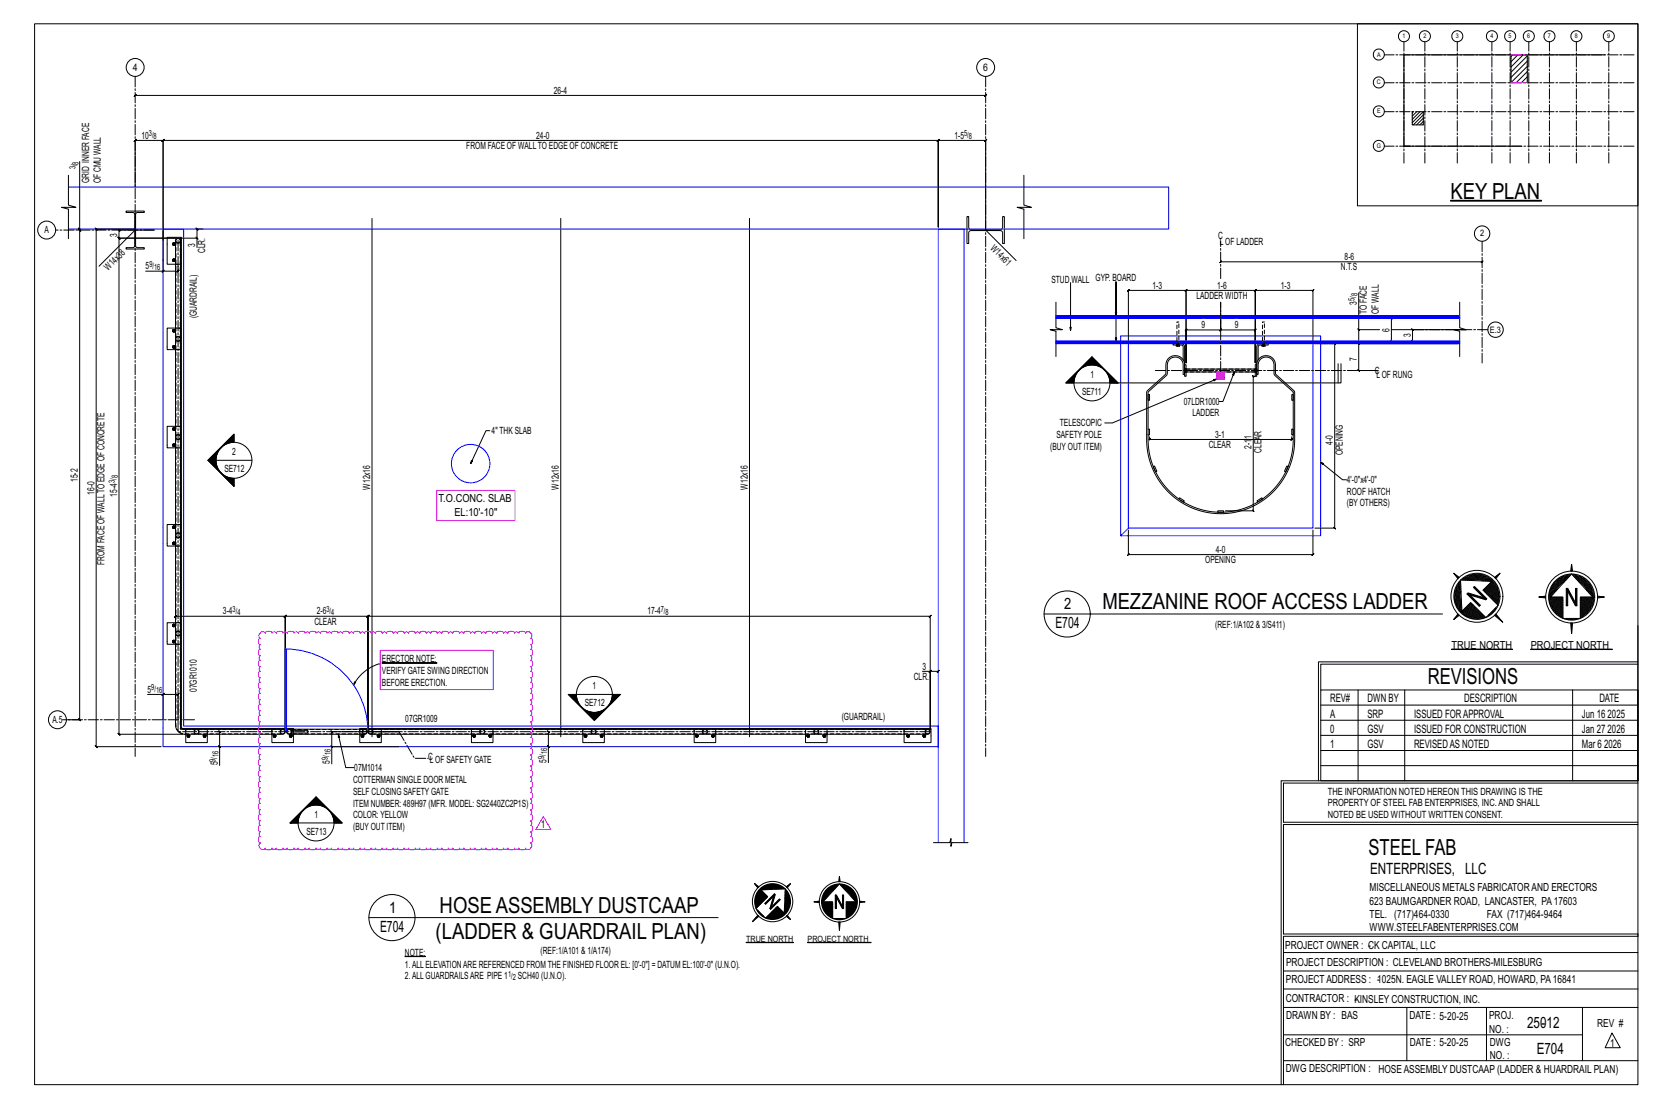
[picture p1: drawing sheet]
<svg xmlns="http://www.w3.org/2000/svg" width="914mm" height="610mm" viewBox="0 0 914 610" stroke-linecap="round" stroke-linejoin="round" font-family="sans-serif">
<defs><g id="words">
<g font-size="12.2">
<text x="799" y="110">KEY PLAN</text>
<text x="607" y="335">MEZZANINE ROOF ACCESS LADDER</text>
<text x="786" y="377">REVISIONS</text>
<text x="753" y="471">STEEL FAB</text>
<text x="242" y="503">HOSE ASSEMBLY DUSTCAAP</text>
<text x="240" y="517">(LADDER &amp; GUARDRAIL PLAN)</text>
</g>
<g font-size="8.6">
<text x="586" y="335">2</text>
<text x="581" y="346">E704</text>
<text x="754" y="481">ENTERPRISES, LLC</text>
<text x="214" y="503">1</text>
<text x="209" y="513">E704</text>
<text x="841" y="566">250-12</text>
<text x="846" y="580">E704</text>
</g>
<g font-size="6.4">
<text x="732" y="386">REV#</text>
<text x="753" y="386">DWN BY</text>
<text x="806" y="386">DESCRIPTION</text>
<text x="880" y="386">DATE</text>
<text x="732" y="395">A</text>
<text x="753" y="395">SRP</text>
<text x="778" y="395">ISSUED FORAPPROVAL</text>
<text x="871" y="395">Jun 16</text>
<text x="885" y="395">2025</text>
<text x="732" y="404">0</text>
<text x="753" y="404">GSV</text>
<text x="778" y="404">ISSUED FOR CONSTRUCTION</text>
<text x="871" y="404">Jan 27</text>
<text x="885" y="404">2026</text>
<text x="732" y="412">1</text>
<text x="753" y="412">GSV</text>
<text x="778" y="412">REVISEDAS NOTED</text>
<text x="871" y="412">Mar 6</text>
<text x="883" y="412">2026</text>
</g>
<g font-size="6.1">
<text x="241" y="277">T.O.CONC. SLAB</text>
<text x="250" y="284">EL:10'-10&quot;</text>
<text x="799" y="357">TRUE NORTH</text>
<text x="843" y="357">PROJECT NORTH</text>
<text x="754" y="491">MISCELLANEOUS METALS FABRICATORAND ERECTORS</text>
<text x="754" y="498">623 BAUMGARDNER ROAD, LANCASTER, PA17603</text>
<text x="754" y="505">TEL. (717)464-0330</text>
<text x="819" y="505">FAX (717)464-9464</text>
<text x="754" y="513">WWW.STEELFABENTERPRISES.COM</text>
<text x="708" y="523">PROJECT OWNER : -CK CAPITAL, LLC</text>
<text x="708" y="532">PROJECT DESCRIPTION : CLEVELAND BROTHERS-MILESBURG</text>
<text x="708" y="541">PROJECTADDRESS : -1025N. EAGLE VALLEY ROAD, HOWARD, PA16841</text>
<text x="708" y="552">CONTRACTOR : -KINSLEY CONSTRUCTION, INC.</text>
<text x="708" y="561">DRAWN BY : BAS</text>
<text x="776" y="561">DATE : 5-20-25</text>
<text x="820" y="561">PROJ.</text>
<text x="820" y="569">NO. :</text>
<text x="879" y="566">REV #</text>
<text x="708" y="576">CHECKED BY : SRP</text>
<text x="776" y="576">DATE : 5-20-25</text>
<text x="820" y="576">DWG</text>
<text x="886" y="577">1</text>
<text x="820" y="583">NO. :</text>
<text x="708" y="590">DWG DESCRIPTION : HOSEASSEMBLY DUSTCAAP (LADDER &amp; HUARDRAIL PLAN)</text>
</g>
<text font-size="6" x="298" y="456">1</text>
<g font-size="5.7">
<text x="73" y="39">4</text>
<text x="541" y="39">6</text>
</g>
<g font-size="5.5">
<text x="305" y="52">26-4</text>
<text x="78" y="76">10</text>
<text x="295" y="76">24-0</text>
<text x="525" y="76">1-5</text>
<text x="257" y="82">FROM FACE OF WALLTO EDGE OF CONCRETE</text>
<text x="49" y="101" transform="rotate(-90 49 101)">GRID INNER FACE</text>
<text x="56" y="101" transform="rotate(-90 56 101)">OF CMU WALL</text>
<text x="24" y="128">A</text>
<text x="65" y="130" transform="rotate(-90 65 130)">3</text>
<text x="671" y="132">C</text>
<text x="107" y="136" transform="rotate(-90 107 136)">3</text>
<text x="545" y="137" transform="rotate(45 545 137)">W14x61</text>
<text x="672" y="135">L</text>
<text x="674" y="135">OF LADDER</text>
<text x="113" y="139" transform="rotate(-90 113 139)">CLR.</text>
<text x="740" y="143">8-6</text>
<text x="60" y="149" transform="rotate(-45 60 149)">W14x38</text>
<text x="80" y="148">5</text>
<text x="738" y="149">N.T.S</text>
<text x="579" y="156">STUD WALL GYP. BOARD</text>
<text x="634" y="159">1-3</text>
<text x="670" y="159">1-6</text>
<text x="705" y="159">1-3</text>
<text x="659" y="164">LADDER WIDTH</text>
<text x="747" y="168" transform="rotate(-90 747 168)">3</text>
<text x="753" y="173" transform="rotate(-90 753 173)">TO FACE</text>
<text x="759" y="173" transform="rotate(-90 759 173)">OF WALL</text>
<text x="108" y="175" transform="rotate(-90 108 175)">(GUARDRAIL)</text>
<text x="661" y="181">9</text>
<text x="680" y="181">9</text>
<text x="765" y="183" transform="rotate(-90 765 183)">6</text>
<text x="777" y="186" transform="rotate(-90 777 186)">3</text>
<text x="747" y="199" transform="rotate(-90 747 199)">7</text>
<text x="600" y="208">1</text>
<text x="757" y="206">C</text>
<text x="758" y="208">LOF RUNG</text>
<text x="596" y="217">SE711</text>
<text x="652" y="223">07LDR1000</text>
<text x="656" y="229">LADDER</text>
<text x="271" y="239">4&quot; THK SLAB</text>
<text x="583" y="235">TELESCOPIC</text>
<text x="582" y="241">SAFETYPOLE</text>
<text x="669" y="241">3-1</text>
<text x="689" y="242" transform="rotate(-90 689 242)">1</text>
<text x="734" y="245" transform="rotate(-90 734 245)">4-0</text>
<text x="128" y="251">2</text>
<text x="578" y="248">(BUYOUT ITEM)</text>
<text x="665" y="247">CLEAR</text>
<text x="689" y="247" transform="rotate(-90 689 247)">2-1</text>
<text x="694" y="249" transform="rotate(-90 694 249)">CLEAR</text>
<text x="739" y="251" transform="rotate(-90 739 251)">OPENING</text>
<text x="124" y="260">SE712</text>
<text x="43" y="265" transform="rotate(-90 43 265)">15-2</text>
<text x="204" y="270" transform="rotate(-90 204 270)">W12x16</text>
<text x="308" y="270" transform="rotate(-90 308 270)">W12x16</text>
<text x="412" y="270" transform="rotate(-90 412 270)">W12x16</text>
<text x="741" y="266">4'-0&quot;x4'-0&quot;</text>
<text x="52" y="273" transform="rotate(-90 52 273)">16-0</text>
<text x="65" y="273" transform="rotate(-90 65 273)">15-4</text>
<text x="741" y="272">ROOF HATCH</text>
<text x="741" y="279">(BYOTHERS)</text>
<text x="669" y="304">4-0</text>
<text x="57" y="311" transform="rotate(-90 57 311)">FROM FACE OF WALLTO EDGE OF CONCRETE</text>
<text x="663" y="310">OPENING</text>
<text x="123" y="338">3-4</text>
<text x="174" y="338">2-6</text>
<text x="356" y="338">17-4</text>
<text x="173" y="344">CLEAR</text>
<text x="669" y="346">(REF:1/A102 &amp; 3/S411)</text>
<text x="210" y="365">ERECTOR NOTE:</text>
<text x="210" y="371">VERIFYGATE SWING DIRECTION</text>
<text x="508" y="369">3</text>
<text x="210" y="378">BEFORE ERECTION.</text>
<text x="503" y="374">CLR.</text>
<text x="81" y="381">5</text>
<text x="108" y="381" transform="rotate(-90 108 381)">07GR1010</text>
<text x="326" y="380">1</text>
<text x="322" y="389">SE712</text>
<text x="29" y="398">A.5</text>
<text x="223" y="398">07GR1009</text>
<text x="463" y="397">(GUARDRAIL)</text>
<text x="236" y="418">C</text>
<text x="301" y="420" transform="rotate(-90 301 420)">5</text>
<text x="120" y="422" transform="rotate(-90 120 422)">5</text>
<text x="182" y="421" transform="rotate(-90 182 421)">5</text>
<text x="195" y="425">07M1014</text>
<text x="237" y="420">LOF SAFETYGATE</text>
<text x="194" y="431">COTTERMAN SINGLE DOOR METAL</text>
<text x="194" y="438">SELF CLOSING SAFETYGATE</text>
<text x="731" y="438">THE INFORMATION NOTED HEREON THIS DRAWING IS THE</text>
<text x="194" y="444">ITEM NUMBER: 489H97 (MFR. MODEL: SG2440ZC2P1S)</text>
<text x="731" y="444">PROPERTY OF STEEL FAB ENTERPRISES, INC.AND SHALL</text>
<text x="173" y="450">1</text>
<text x="194" y="451">COLOR: YELLOW</text>
<text x="731" y="451">NOTED BE USED WITHOUT WRITTEN CONSENT.</text>
<text x="169" y="460">SE713</text>
<text x="194" y="457">(BUYOUT ITEM)</text>
<text x="223" y="526">NOTE:</text>
<text x="298" y="525">(REF:1/A101 &amp; 1/A174)</text>
<text x="223" y="533">1.ALLELEVATIONARE REFERENCED FROMTHE FINISHED FLOOR EL: [0'-0&quot;] = DATUM EL:100'-0&quot; (U.N.O).</text>
<text x="223" y="539">2.ALLGUARDRAILSARE PIPE 1</text>
<text x="285" y="539">SCH40 (U.N.O).</text>
</g>
<g font-size="4.9">
<text x="815" y="130">2</text>
<text x="820" y="183">E.3</text>
</g>
<g font-size="4.8">
<text x="411" y="519">TRUE NORTH</text>
<text x="445" y="519">PROJECT NORTH</text>
</g>
<g font-size="4.7">
<text x="82" y="75">3/</text>
<text x="85" y="77">8</text>
<text x="531" y="75">5/</text>
<text x="533" y="77">8</text>
<text x="42" y="93" transform="rotate(-90 42 93)">3/</text>
<text x="43" y="91" transform="rotate(-90 43 91)">8</text>
<text x="82" y="147">9/</text>
<text x="85" y="149">16</text>
<text x="746" y="166" transform="rotate(-90 746 166)">5/</text>
<text x="747" y="163" transform="rotate(-90 747 163)">8</text>
<text x="65" y="263" transform="rotate(-90 65 263)">8</text>
<text x="63" y="266" transform="rotate(-90 63 266)">3/</text>
<text x="128" y="337">3/</text>
<text x="131" y="339">4</text>
<text x="180" y="337">3/</text>
<text x="182" y="339">4</text>
<text x="364" y="337">7/</text>
<text x="366" y="339">8</text>
<text x="83" y="380">9/</text>
<text x="86" y="382">16</text>
<text x="119" y="419" transform="rotate(-90 119 419)">9/</text>
<text x="120" y="417" transform="rotate(-90 120 417)">16</text>
<text x="180" y="419" transform="rotate(-90 180 419)">9/</text>
<text x="182" y="416" transform="rotate(-90 182 416)">16</text>
<text x="300" y="418" transform="rotate(-90 300 418)">9/</text>
<text x="301" y="415" transform="rotate(-90 301 415)">16</text>
<text x="280" y="538">1/</text>
<text x="282" y="540">2</text>
</g>
<g font-size="3.5">
<text x="772" y="21">1</text>
<text x="784" y="21">2</text>
<text x="801" y="21">3</text>
<text x="820" y="21">4</text>
<text x="831" y="21">5</text>
<text x="841" y="21">6</text>
<text x="852" y="21">7</text>
<text x="867" y="21">8</text>
<text x="885" y="21">9</text>
<text x="758" y="31">A</text>
<text x="758" y="47">C</text>
<text x="758" y="62">E</text>
<text x="758" y="81">G</text>
</g>
</g></defs>
<path d="M799 110h50v1h-50zM799 357l34 1zM843 357l45 1zM210 365h31zM411 519h26zM445 519h35zM223 527h11z" fill="#000" stroke="#000" stroke-width=".55"/>
<g fill="none" stroke="#000" stroke-width=".55">
<path d="M19 13h883v584h-883zM747 13h155v100h-155zM833 30l-1 1M836 30l-4 4M839 30l-7 7M841 39l-6 7M841 37l-9 9v-16h9v16M841 34l-9 9M841 31l-9 9M883 30h-110v50h3M74 53l1-1zM74 53h469h-1l1-1v1"/>
<path d="M841 45l-1 1M841 42l-3 4M777 62v7h7v-7M778 62h-1M780 62l-3 2M782 62l-5 4M783 62l-6 6M784 69h-1M784 67l-2 2M784 65l-4 4M784 63l-6 6M38 97v16l4 1h-8l4 1v16"/>
<path d="M44 89v37h-1M564 97v16l4 1h-8l4 1v16M773 80h65M69 116h10v1h-4v1v18h1h3v1h-10v-1h5v-1v-17l-1-1h-4zM74 103v-26v1l1-1h-1h16l-1 1 1-1v49M532 119h1v6l2 1h16l1-1v-6h1v15h-1v-6l-1-1h-17l-1 1v6h-1zM43 126l1 1zM44 126v1l-1-1 1 1h-1M45 127l-2-1 1 1v269h-1l1 1v-1h-10M74 126h-21h-1l2 1-1-1v285h-1l2 1-1-1h36M74 127l-19 20M85 127h-19l-1-1 1 1v4h-1l1 1v-1h31h-31h-1l1 1v-1v273h-1l1 1v-1h35"/>
<path d="M90 127v22h-10M95 134h1v1zM95 134v1M95 134a.7 .7 0 0 1 1 0 .7 .7 0 0 1 0 1 .7 .7 0 0 1-1 0M97 134v-1v53M99 131h9v5M99 133v1M99 133v53M99 131l1 142zM99 133v-2h-7v15h5M108 131l1 1zM112 126h-4l1 1-1-1v5"/>
<path d="M205 120v286M309 120v286M413 120v286M543 126v-49l-1 1 1-1h-26l-1 1 1-1v48v-48l-1 1 1-1h-427l-1 1 1-1v55M543 127l16 16M89 150l1-1zM95 143h1v1zM95 143v1M95 143h1M96 143v1h-1M98 147v2h1l-2 1 1-1h-8M589 156v26"/>
<path d="M672 144l-1 1 1-1h144l-1 1 1-1M581 166v14l4 2h-7h3v14M614 174v-19v33M672 174v8v-1l-1 1h1h-19v-1l-1 1h1v18v-40h-1l1-1v1h38l1-1-1 1 1-1-1 1h32h-1l1-1v1v28M672 166v16h-1l1-1v1h19l1-1-1 1v18v-40v40M748 161v21h11M766 175h-1l1 1v-1v13M804 166v14l3 2h-7h4v14M95 191l1-1v1v1zM95 182l1-1v2zM95 191h.1M95 182h.1"/>
<path d="M95 191h1M95 183h1M95 182l1-1v1M96 191v1l-1-1M97 181h-5v12h5M97 188v-1v53M99 186h.1M99 187v1M99 187v53M99 186v1M601 198l3 3M601 198l-3 4"/>
<path d="M601 198l-4 4M601 198l-3 3M601 197l5 5M601 198l4 4M621 188v-28l1-1-1 1h32h-1l1-1v1v40M643 198a5 5 0 0 1 6-2 5 5 0 0 1 3 5v5h-1v-5a4 4 0 0 0-4-4 4 4 0 0 0-4 4l-1 5-10 10v26a40 40 0 0 0 40 40 40 40 0 0 0 40-40v-26l-10-10-1-5a4 4 0 0 0-4-4 4 4 0 0 0-4 4v5h-1a10 10 0 0 1 1-8 5 5 0 0 1 6-2 5 5 0 0 1 3 5v5l11 10v26a41 41 0 0 1-42 41 41 41 0 0 1-40-44v-23l11-10a10 10 0 0 1 1-8zM648 190v1zM648 190h1v1h-1M651 198v-7l-1-1h-4v-1h5l1 1v11M693 198v-7l1-1h4v-1h-5l-1 1v11M695 190h1v1h-1zM696 190v1"/>
<path d="M724 189h11h-1l1 1v-1v102l-1-1 1 1h-11M747 181l1 1zM748 182v7h-1l1 1v-1h55h-55h-1l1 1v-1v15h-1l1 1v-1h11M765 187l1 1zM766 182h41M778 182l-1-1 1 1v6l-1-1 1 1h-1M587 211l14-14 14 14-14-14zM591 211h-4l14-15 14 15M591 211h.1M591 210v1M591 210l-1 1M591 209l-1 2"/>
<path d="M591 209l-2 2M592 208l-3 3 3-3M592 208l-3 3M592 207l-4 4M592 206l-4 5M593 206l-6 5M593 205l-6 6 14-14 14 14M596 202l5-5 5 5M597 202l4-4 4 4M598 201l3-3 3 3M598 201l3-2 3 2M599 201l2-2 3 2"/>
<path d="M599 201l2-2 2 2M600 201l1-1 2 1M600 201l1-1 1 1M601 201v-1l1 1M601 201h.1M609 205l6 6M610 206l5 5M610 207l4 4M611 208l3 3M611 208l2 3M611 209l2 2M611 210l1 1"/>
<path d="M611 211h.1M615 211h-24M632 217h1v3h-1zM652 201h1v3M652 201l1 6h-1v-3M653 205h38M653 203h38M670 209l-58 24h-4M680 205l-7 16h-2M691 207h-1v1v-1v74v1l-15-1M691 204v3M692 204v-3h-1v3h1v3h-1"/>
<path d="M711 217h1v3h-1zM737 200v11M738 200v11h-127M95 236l1-1v2zM95 236v1M95 236h1M96 236v1h-1M97 235h-5v12h5M99 240h.1M99 240v2M129 239l-15 14 15 15v-5M129 239l-14 14 14 14-6-5"/>
<path d="M129 239l-14 14 14 15-14-15M129 240l-6 5M129 239v5M270 237h-2l-9 18M632 236h1v3h-1M711 236h1v3h-1zM95 245l1-1v2zM95 245h.1M95 246h1M95 245l1-1v1M97 242v52M99 242h.1"/>
<path d="M99 242v52M117 253l2 3M117 253l2 2M119 253v1M119 253h20M119 253h.1M119 253h-1l1 1M119 252l-1 1 1 2M119 252l-2 1M119 251l-2 2 2 3M119 251l-3 2M119 250l-3 3 3 4"/>
<path d="M120 250l-4 3 4 4M120 249l-4 4 4 5M120 249l-5 4 5 5M120 248l-5 5 5 6M126 244l3-3-3 3M129 242l-2 2M129 241l-3 3M129 243l-1 1M129 240l-4 4M129 241l-4 3M129 240l-5 5M633 241l-1 2 1-1h78v1l1-1h-1v-1"/>
<path d="M635 257h1l1 3h-1M709 257h-1l-1 3h1M727 254l12 10h2M124 262l5 5M124 262l5 5v1M125 263l4 4M125 263l4 3M126 263l3 3M126 263l3 3-3-3M127 263l2 2M128 263l1 1M129 263v1"/>
<path d="M649 275v-1l3 2M695 275v-1l-3 2M95 299l1-1v2zM95 290h1v1zM95 299v1M95 290v1M95 299a.7 .7 0 0 1 1 0 .7 .7 0 0 1 0 1 .7 .7 0 0 1-1 0M95 291h1M95 290h1v1M97 289h-5v12h5M97 296v52M99 294h.1"/>
<path d="M99 296h.1M99 296v52M99 294v2M621 292v13v1l1-1h-1h102l-1 1 1-1v-13M670 282v-1h4v1M800 316l3 2M802 317l1 1M803 318l-3-2 3 3M805 319a12 12 0 0 1 15-1 12 12 0 0 1 4 15M806 319a12 12 0 0 1 15 1M807 320a11 11 0 0 1 13 0M808 320a10 10 0 0 1 11 0"/>
<path d="M809 320a10 10 0 0 1 9 0M810 320l3-1 4 1M823 318l3-2-3 2M824 317l-1 1M826 316l-2 3M862 320a10 10 0 0 0-6 6M863 319a10 10 0 0 0-8 8M863 318a11 11 0 0 0-9 10M864 317a12 12 0 0 0-10 12M865 317a12 12 0 0 0-12 10 12 12 0 0 0 7 13M865 315v-4l1 4M865 315v-2v2"/>
<path d="M865 316l12 13h-7v12h-10v-12h-6zM865 311v2M866 317a12 12 0 0 1 11 10 12 12 0 0 1-7 13M866 317a12 12 0 0 1 11 12M867 318a11 11 0 0 1 9 10M868 319a10 10 0 0 1 7 8M868 320a10 10 0 0 1 7 6M575 338h219M802 340l-2 1M803 338l-3 3 3-2M803 338l-1 2 1-1M804 320a12 12 0 0 0-1 15 12 12 0 0 0 15 5"/>
<path d="M804 321a12 12 0 0 0 1 15M804 322a11 11 0 0 0 1 14M804 323a10 10 0 0 0 1 12M804 324a10 10 0 0 0 1 9M804 326v3l1 3M805 337a12 12 0 0 0 12 2M805 336a11 11 0 0 0 12 3M806 336a10 10 0 0 0 10 2M806 335a10 10 0 0 0 10 3M807 335a9 9 0 0 0 8 2M807 334a9 9 0 0 0 8 3M807 334l4 2h3"/>
<path d="M808 327l9 2-6-5 1-1 6 7-9-2 6 5-1 1zM808 334l3 1 3 1M808 333l3 2h2M808 327l1 1M809 333l4 2M809 332l3 2M809 332l2 1M811 323l7 7M812 323l6 7-10-3 7 6M817 325l1 1M817 324l2 3M817 324l2 4"/>
<path d="M818 324l1 2 1 2M818 330l-10-3 7 7M818 323l2 3v3M819 323l2 3v4M819 322a9 9 0 0 1 2 8M820 322a9 9 0 0 1 2 9M820 321a10 10 0 0 1 2 10M820 321a10 10 0 0 1 3 11M821 321a11 11 0 0 1 2 11M821 320a12 12 0 0 1 3 12M823 339l4 4M823 338l2 2-2-1"/>
<path d="M823 335l-4 4M824 338l3 5-2-3M847 329h4M851 329h-2M851 328l-4 1h4M854 329a12 12 0 0 0 6 10M854 329a11 11 0 0 0 6 10M855 329a10 10 0 0 0 5 9M855 329a10 10 0 0 0 5 8M856 329a9 9 0 0 0 4 8M857 329a9 9 0 0 0 3 7M857 329l1 4 2 2"/>
<path d="M858 329l1 3 1 2M858 329l1 2 1 3M859 329l1 4M859 329l1 3M860 329v2M861 321l-3 2-1 2M863 325l4 9h1v-10h-1v8l-4-8h-1v10h1v-8M868 324v10l-5-10v10M869 321l3 1 2 3M870 329v2M871 329l-1 3M871 329l-1 4"/>
<path d="M872 329v2l-2 3M873 329l-1 3-2 2M873 329l-1 3-2 3M874 329a9 9 0 0 1-4 7M874 329a9 9 0 0 1-4 8M875 329a10 10 0 0 1-5 8M876 329a10 10 0 0 1-6 9M876 329a11 11 0 0 1-6 10M877 329a12 12 0 0 1-7 10M879 328l4 1h-4M879 329h4M881 329h-2"/>
<path d="M95 353h1v1zM95 344h1v1zM95 353v1M95 344v1M95 353a.7 .7 0 0 1 1 0 .7 .7 0 0 1 0 1 .7 .7 0 0 1-1 0M95 344a.7 .7 0 0 1 1 0 .7 .7 0 0 1 0 1 .7 .7 0 0 1-1 0M97 343h-5v12h5M97 350v50l1 2 3 2h6M99 348h.1M99 350v50l2 1 6 1v1v1M99 350h.1M99 348v2"/>
<path d="M818 340l7-7-9-8 5-5-17-1 1 18 5-5 8 8M862 341h6M865 343v6M865 343v2v-2M866 343l-1 6v-4M902 345v85h-197M97 364v-25l-1 1 1-1h60l-1 1 2-1h-1v63v-63l-1 1 2-1h-1h46l-1 1 1-1v63v-63l-1 1 1-1h309v1l1-1h-1v63v-32h-4M195 375l1 1-1 1zM209 366a24 24 0 0 0-14 11M512 370l1-1zM512 370h5h-1l1-1v1M727 380h175v50h-175z"/>
<path d="M748 380v50M773 380v50M866 380v50M902 366h-175v14M902 364h-176v66M81 382h9v14M89 383l1-1zM90 382h8l-1 1 2-1h-1v14M99 399l1-126v128M313 382l14 14 14-14-14 15zM313 382l14 14 14-14M313 382l6 6"/>
<path d="M314 382l5 6M314 382l5 5M314 382l4 4M315 382l3 4M315 382l3 3M316 382l1 2M317 382v1M322 391l5 5 5-5M323 391l4 5 4-5M323 392l4 3M324 392l3 3 3-3M325 392l2 3 3-3"/>
<path d="M325 392l2 2 3-2M325 392l2 2 2-2M325 392l2 2M326 392l1 2 2-2M326 392l1 1 1-1M327 392v1l1-1M327 392h1M327 392h.1M329 392l-2 2M331 392l-4 3M337 382h5l-15 15-14-15h4M337 382l-20 1"/>
<path d="M337 382v1M338 382l-1 1M338 382l-1 2M339 382l-2 2M339 382l-2 3M340 382l-3 4M340 382l-4 4M341 382l-5 5M341 382l-6 6M342 382h-1l-5 6M727 397h175M727 388h175"/>
<path d="M99 401h.1M99 400h.1M100 401h62l-60 1M101 402h.1M102 404v5h12v-5M103 405h2l-1 1-1-1zM104 405h-1l1 1M104 405v1M107 402h1h1M107 404h1h1M107 402h2M109 402h46"/>
<path d="M109 402h.1M109 402l1 1-1 1M109 404h46M112 405v1M112 405h1v1l-1-1zM112 405h1l-1 1M120 403h1l-1-1 1 1v8M120 411h1v11M120 411l1 1zM150 404v5h12v-5M151 405h1v1l-2-1zM151 405h-1l1 1"/>
<path d="M152 405v1M155 402h6M160 405v1M160 405h1l-1 1-1-1zM160 405h1l-1 1M161 404h40M161 402v2h8v-2h-8M182 411l1 1zM186 404l4 19h5M198 404v5h12v-5M199 401l7 1zM199 401h-1l1 1"/>
<path d="M199 405h1v1l-1-1zM200 405h-1l1 1M200 405v1M205 402h-44M205 402h60h-1M205 402h.1M205 404h60h-1M206 402h129M206 401h129M208 405h1v1l-1-1zM220 411h-37v10M220 403h-37l-1-1 1 1v8"/>
<path d="M260 404v5h11v-5M261 405h1l-1 1-1-1zM266 402h60M266 404h60M270 405h1l-1 1-1-1zM270 405h-1l1 1M270 405v1M302 403l-1-1 1 1v8h-1l1 1v-1v9M321 404v5h12v-5M322 405h1v1l-1-1zM323 405h-1l1 1M323 405v1"/>
<path d="M328 402h59M328 404h59M331 405h1v1l-2-1zM335 401l178 1zM382 404v5h12v-5M383 405h1v1l-1-1zM387 402h2M389 402h60h-1M389 402h.1M389 404h60h-1M392 405h1v1l-1-1zM393 405h-1l1 1"/>
<path d="M393 405v1M443 404v5h12v-5M445 405h1l-1 1-1-1zM445 405h-1l1 1M445 405v1M449 402h1M450 402h60M450 402h.1M450 404h60M453 405h2l-1 1-1-1zM500 405h1l-1 1-1-1zM500 405h-1l1 1"/>
<path d="M500 405v1M508 405h2l-1 1-1-1zM510 402h3v7h-15v-5M727 413h175M727 405h175M705 430v167M727 422h175M902 431h-195v22h195M160 453l14-14 14 14-14-14zM160 453l14-14 14 14M164 453h.1M164 452l-1 1"/>
<path d="M164 451l-1 2M164 451l-2 2M165 450l-4 3M165 449l-4 4M165 448l-4 5M166 448l-6 5h4M166 447l-6 6M169 445l5-5 5 5M170 444l4-4 4 4M171 444l3-3 3 3M172 444l2-3 2 3M172 443l2-1 2 1"/>
<path d="M173 443l1-1 1 1M173 443h1h1M174 443h.1M174 442l-1 1M174 442l-2 1M174 440l3 4M174 442l1 1M174 440l-4 4M174 442l2 1M182 447l6 6M182 448l6 5M183 448l4 5"/>
<path d="M183 449l4 4M183 450l4 3M184 451l2 2M184 451l1 2M184 452l1 1M184 453h4l-14-14-14 14M184 453h-20M902 454h-195v60h195v2h-195v81M514 464h9l1-2v4v-2h9M415 487l3 1M417 488l1 1M417 489l-2-2 2 2"/>
<path d="M419 490a9 9 0 0 0-2 10M419 490a9 9 0 0 0-2 9M420 491a8 8 0 0 0-2 8M420 491l-2 4v4M420 491l-2 3v4M421 492l-2 3v3M421 492l-2 2v3M421 492l-1 2v3M422 493l-2 1v3M422 493l-2 3M422 493l-1 3M422 494v1"/>
<path d="M426 493l-4 5-1-1 5-5 1 1-2 6 4-4h1l-6 6v-1l2-6M428 490l-3-1-3 1M428 499l-1 1M428 500l-2 1M429 490l-4-1-4 1M429 500l-3 1M429 495l-5 5 2-8-5 6M429 495l-5 6 3-8-6 5M430 490a8 8 0 0 0-9 0M430 490a9 9 0 0 0-10 0M431 490a9 9 0 0 0-12 0M432 489a9 9 0 0 0-12 0 9 9 0 0 0-3 11"/>
<path d="M432 494v3v2M432 493l1 4-1 3M432 492a8 8 0 0 1 0 9M432 491a9 9 0 0 1 0 11M432 491a9 9 0 0 1 0 12M432 489l-13 1 4 4-7 6 5 6 7-7 4 4v-14M432 490a9 9 0 0 1 1 12 9 9 0 0 1-11 3M434 488l-1 1 2-2-2 1M435 487l-2 2M448 497h3M451 497h-1h1M451 496l-3 1h2"/>
<path d="M454 497a9 9 0 0 0 4 7M454 497a8 8 0 0 0 4 7M455 497v3l3 3M455 497l1 3 2 3M455 497l1 3 2 2M456 497l1 3 1 2M456 497l1 2 1 2M457 497v2l1 1M457 497l1 3M458 497v2M458 497v1M459 490l-2 2-2 2"/>
<path d="M460 489l-4 3-1 3M460 489a8 8 0 0 0-6 6M460 493v7v-7l4 6v-6v7l-4-6M461 488a9 9 0 0 0-7 8M461 488a9 9 0 0 0-8 7 9 9 0 0 0 5 10M462 487a9 9 0 0 0-9 8 9 9 0 0 0 5 10M462 486v-2v2M462 487l9 10h-5v9h-8v-9h-5zM462 484v-1l1 3M462 483v3M463 487a9 9 0 0 1 8 8 9 9 0 0 1-5 10M463 488a9 9 0 0 1 8 7 9 9 0 0 1-5 10"/>
<path d="M463 488a9 9 0 0 1 8 8M464 493v7l-4-7v7M464 489a8 8 0 0 1 6 6M465 489l3 2 2 4M465 490l2 2 2 2M466 497v1M467 497l-1 2M467 497l-1 3M467 497v2l-1 1M468 497l-1 2-1 2M468 497v3l-2 2M469 497l-1 3-2 2"/>
<path d="M469 497l-1 3-2 3M470 497l-1 3-3 3M470 497a8 8 0 0 1-4 7M471 497a9 9 0 0 1-5 7M473 496l3 1M473 497h3M474 497h-1M476 497h-3M203 505h192M417 504l-3 4 2-3M417 501l3 4M417 504l-1 1"/>
<path d="M418 504l-2 1M418 505l-4 3M429 500l-2 1-2 1M429 501l-2 1h-2M430 501l-3 1-3 1M430 501l-3 2h-3M430 502l-3 1h-3M431 502l-4 2h-4M431 502a8 8 0 0 1-8 2M431 502a9 9 0 0 1-8 3M432 503a9 9 0 0 1-10 2M433 504l1 1"/>
<path d="M433 504l2 2-2-1M433 504l2 2M460 506h4M462 508v4M462 508v1M463 508l-1 4v-4M707 535h195M707 525h195M707 555h195M707 545h195M774 555v29M818 555v29"/>
<path d="M871 555v29M707 570h164M887 569l5 8h-8zM707 584h195"/>
<circle cx="773" cy="20" r="3"/>
<circle cx="784" cy="20" r="3"/>
<circle cx="802" cy="20" r="3"/>
<circle cx="821" cy="20" r="3"/>
<circle cx="831" cy="20" r="3"/>
<circle cx="842" cy="20" r="3"/>
<circle cx="853" cy="20" r="3"/>
<circle cx="868" cy="20" r="3"/>
<circle cx="886" cy="20" r="3"/>
<circle cx="74" cy="37" r="5"/>
<circle cx="543" cy="37" r="5"/>
<circle cx="759" cy="30" r="3"/>
<circle cx="759" cy="45" r="3"/>
<circle cx="759" cy="61" r="3"/>
<circle cx="759" cy="80" r="3"/>
<circle cx="26" cy="127" r="5"/>
<circle cx="96" cy="134" r=".4"/>
<circle cx="98" cy="133" r="1.2"/>
<circle cx="98" cy="133" r="1.4"/>
<circle cx="816" cy="129" r="4"/>
<circle cx="96" cy="143" r=".4"/>
<circle cx="96" cy="191" r=".4"/>
<circle cx="96" cy="182" r=".4"/>
<circle cx="98" cy="187" r="1.2"/>
<circle cx="98" cy="187" r="1.4"/>
<circle cx="823" cy="182" r="4"/>
<circle cx="601" cy="211" r="10"/>
<circle cx="96" cy="236" r=".4"/>
<circle cx="96" cy="245" r=".4"/>
<circle cx="98" cy="241" r="1.2"/>
<circle cx="98" cy="241" r="1.4"/>
<circle cx="129" cy="253" r="10"/>
<circle cx="96" cy="290" r=".4"/>
<circle cx="96" cy="299" r=".4"/>
<circle cx="98" cy="295" r="1.2"/>
<circle cx="98" cy="295" r="1.4"/>
<circle cx="587" cy="338" r="13"/>
<circle cx="813" cy="328" r="14"/>
<circle cx="813" cy="328" r="13"/>
<circle cx="865" cy="329" r="14"/>
<circle cx="865" cy="329" r="13"/>
<circle cx="96" cy="344" r=".4"/>
<circle cx="96" cy="353" r=".4"/>
<circle cx="98" cy="349" r="1.2"/>
<circle cx="98" cy="349" r="1.4"/>
<circle cx="32" cy="396" r="5"/>
<circle cx="327" cy="382" r="10"/>
<circle cx="104" cy="405" r=".4"/>
<circle cx="108" cy="403" r="1.2"/>
<circle cx="113" cy="405" r=".4"/>
<circle cx="151" cy="405" r=".4"/>
<circle cx="156" cy="403" r="1.4"/>
<circle cx="156" cy="403" r="1.2"/>
<circle cx="159" cy="403" r="1.4"/>
<circle cx="159" cy="403" r="1.2"/>
<circle cx="160" cy="405" r=".4"/>
<circle cx="200" cy="405" r=".4"/>
<circle cx="201" cy="403" r="1.2"/>
<circle cx="201" cy="403" r="1.4"/>
<circle cx="204" cy="403" r="1.4"/>
<circle cx="204" cy="403" r="1.2"/>
<circle cx="208" cy="405" r=".7"/>
<circle cx="208" cy="405" r=".4"/>
<circle cx="261" cy="405" r=".7"/>
<circle cx="261" cy="405" r=".4"/>
<circle cx="265" cy="403" r="1.2"/>
<circle cx="265" cy="403" r="1.4"/>
<circle cx="270" cy="405" r=".4"/>
<circle cx="322" cy="405" r=".4"/>
<circle cx="327" cy="403" r="1.2"/>
<circle cx="327" cy="403" r="1.4"/>
<circle cx="331" cy="405" r=".7"/>
<circle cx="331" cy="405" r=".4"/>
<circle cx="384" cy="405" r=".7"/>
<circle cx="384" cy="405" r=".4"/>
<circle cx="388" cy="403" r="1.2"/>
<circle cx="388" cy="403" r="1.4"/>
<circle cx="393" cy="405" r=".4"/>
<circle cx="445" cy="405" r=".4"/>
<circle cx="449" cy="403" r="1.2"/>
<circle cx="449" cy="403" r="1.4"/>
<circle cx="454" cy="405" r=".7"/>
<circle cx="454" cy="405" r=".4"/>
<circle cx="500" cy="405" r=".4"/>
<circle cx="509" cy="405" r=".7"/>
<circle cx="509" cy="405" r=".4"/>
<circle cx="511" cy="403" r="1.2"/>
<circle cx="511" cy="403" r="1.4"/>
<circle cx="174" cy="453" r="10"/>
<circle cx="425" cy="496" r="11"/>
<circle cx="425" cy="496" r="10"/>
<circle cx="462" cy="497" r="11"/>
<circle cx="462" cy="497" r="10"/>
<circle cx="216" cy="505" r="13"/>
</g>
<path d="M832 30v16h9v-16M777 62h7v7h-7zM581 174v1zM804 174v1zM581 188v1M804 189v-1M670 205h4v4h-4z" fill="none" stroke="#000" stroke-width=".55" stroke-dasharray="0 1"/>
<g fill="none" stroke="#000" stroke-width=".55" stroke-dasharray="5.8 1 1 1">
<path d="M900 30h-138M74 42v375M543 42v375M900 46h-138M900 62h-138M773 90v-67M784 90v-67M802 90v-67M821 90v-67M831 90v-67M842 90v-67M853 90v-67"/>
<path d="M868 90v-67M886 90v-67M900 80h-138M85 127h-54M816 133v67M672 153v-20M819 182h-41M636 204h123M672 205v-39M107 396h-70M202 403h18l8 15h8M203 403h-105v-272"/>
<path d="M512 403h-309"/>
</g>
<path d="M832 30h9M832 46h9" fill="none" stroke="#f0f" stroke-width=".55" stroke-dasharray="5.8 1 1 1"/>
<g fill="none" stroke="#00f" stroke-width=".55">
<path d="M38 103h605v23h-605M90 126h11v274h416v11h-427zM581 174h223zM581 175h223M581 174h223M581 174h1M581 175h.1M582 174h.1M582 175h.1M582 175h1M583 174h.1M583 175h.1"/>
<path d="M583 174h1M584 175h.1M584 174h.1M585 174h.1M585 175h.1M585 174h1M586 175h.1M586 175h-1M586 174h.1M586 175h1M587 174h.1M587 175h.1"/>
<path d="M588 175h.1M588 174h.1M589 174h.1M589 175h.1M590 175h.1M590 174h.1M590 175h1M591 175h.1M591 175h-1M591 174h.1M591 174h1M592 174h.1"/>
<path d="M592 175h.1M593 174h.1M593 175h.1M594 174h.1M594 175h.1M595 175h.1M595 174h.1M595 174h1M596 175h.1M596 174h.1M597 175h.1M597 174h.1"/>
<path d="M598 174h.1M598 175h.1M599 175h.1M599 174h.1M600 174h.1M600 175h.1M601 175h.1M601 174h.1M601 175h1M602 174h.1M602 175h.1M603 175h.1"/>
<path d="M603 174h.1M604 174h.1M604 175h.1M604 174h1M605 175h.1M605 174h.1M605 175h1M606 174h.1M606 175h.1M607 175h.1M607 174h.1M608 174h.1"/>
<path d="M608 175h.1M608 174h1M609 175h.1M609 175h-1M609 174h.1M610 175h.1M610 175h-1M610 174h.1M610 174h1M611 174h.1M611 175h.1M612 174h.1"/>
<path d="M612 175h.1M613 174h.1M613 175h.1M614 175h.1M614 174h.1M614 174h1M615 175h.1M615 174h.1M616 174h.1M616 175h.1M617 174h.1M617 175h.1"/>
<path d="M618 175h.1M618 174h.1M619 175h.1M619 174h.1M620 175h.1M620 174h.1M621 174h.1M621 175h.1M622 175h.1M622 174h.1M623 174h.1M623 175h.1"/>
<path d="M624 174h.1M624 174h-1M624 175h.1M625 175h-1M625 174h.1M625 175h.1M625 174h1M626 175h.1M626 174h.1M627 174h.1M627 175h.1M628 175h.1"/>
<path d="M628 174h.1M628 174h-1M628 175h1M629 174h.1M629 175h.1M630 175h.1M630 174h.1M631 174h.1M631 175h.1M632 175h.1M632 174h.1M633 175h.1"/>
<path d="M633 175h-1M633 174h.1M633 174h1M634 174h.1M634 175h.1M635 174h.1M635 175h.1M636 175h.1M636 174h.1M637 175h.1M637 174h.1M637 174h1"/>
<path d="M638 175h.1M638 174h.1M638 175h1M639 175h.1M639 174h.1M640 175h.1M640 174h.1M641 175h.1M641 174h.1M642 174h.1M642 175h.1M643 175h.1"/>
<path d="M643 174h.1M644 174h.1M644 175h.1M645 175h.1M645 174h.1M646 174h.1M646 175h.1M647 175h.1M647 174h.1M647 174h-1M647 175h1M648 174h.1"/>
<path d="M648 175h.1M648 174h1M649 175h.1M649 174h.1M650 174h.1M650 175h.1M651 175h.1M651 175h-1M651 174h.1M651 174h-1M652 175h.1M652 175h-1"/>
<path d="M652 174h.1M652 174h1M653 174h.1M653 175h.1M654 174h.1M654 175h.1M655 175h.1M655 174h.1M656 175h.1M656 174h.1M656 174h1M657 174h.1"/>
<path d="M657 175h.1M658 174h.1M658 175h.1M659 175h.1M659 174h.1M660 175h.1M660 174h.1M661 175h.1M661 174h.1M661 175h1M662 175h.1M662 174h.1"/>
<path d="M663 174h.1M663 175h.1M663 175h17zM664 175h.1M664 174h.1M665 174h.1M665 175h.1M666 174h.1M666 174h-1M666 175h.1M667 175h-1M667 174h.1"/>
<path d="M667 175h.1M667 174h1M668 175h.1M668 174h.1M669 174h.1M669 175h.1M670 175h.1M670 174h.1M670 174h-1M670 175h1M671 174h.1M671 175h.1"/>
<path d="M672 175h.1M672 174h.1M672 174h1M673 174h.1M673 175h.1M674 175h.1M674 174h.1M675 175h.1M675 175h-1M675 174h.1M675 174h1M676 174h.1"/>
<path d="M676 175h.1M676 175h1M677 174h.1M677 175h.1M678 175h.1M678 174h.1M679 175h.1M679 174h.1M679 174h1M680 175h.1M680 174h.1M681 174h.1"/>
<path d="M681 175h.1M682 175h.1M682 174h.1M683 175h.1M683 174h.1M684 174h.1M684 175h.1M685 175h.1M685 174h.1M686 174h.1M686 175h.1M687 175h.1"/>
<path d="M687 174h.1M688 174h.1M688 175h.1M689 174h.1M689 174h-1M689 175h.1M689 175h1M690 174h.1M690 175h.1M690 174h1M691 175h.1M691 174h.1"/>
<path d="M692 174h.1M692 175h.1M693 175h.1M693 175h-1M693 174h.1M693 174h-1M693 175h1M694 174h.1M694 175h.1M694 174h1M695 174h.1M695 175h.1"/>
<path d="M696 174h.1M696 175h.1M697 175h.1M697 174h.1M698 175h.1M698 174h.1M698 174h1M699 174h.1M699 175h.1M700 174h.1M700 175h.1M701 175h.1"/>
<path d="M701 174h.1M702 175h.1M702 174h.1M703 175h.1M703 174h.1M703 175h1M704 175h.1M704 174h.1M704 174h1M705 175h.1M705 174h.1M706 175h.1"/>
<path d="M706 174h.1M707 174h.1M707 175h.1M708 174h.1M708 174h-1M708 175h.1M708 175h1M709 174h.1M709 175h.1M710 175h.1M710 174h.1M711 174h.1"/>
<path d="M711 175h.1M711 174h1M712 175h.1M712 174h.1M712 175h1M713 174h.1M713 175h.1M714 175h.1M714 174h.1M715 174h.1M715 175h.1M716 175h.1"/>
<path d="M716 174h.1M717 175h.1M717 175h-1M717 174h.1M717 174h1M718 174h.1M718 175h.1M718 175h1M719 174h.1M719 175h.1M720 175h.1M720 174h.1"/>
<path d="M721 175h.1M721 174h.1M721 174h1M722 175h.1M722 174h.1M723 174h.1M723 175h.1M724 175h.1M724 174h.1M725 175h.1M725 174h.1M726 175h.1"/>
<path d="M726 174h.1M726 175h1M727 175h.1M727 174h.1M728 174h.1M728 175h.1M729 175h.1M729 174h.1M730 174h.1M730 175h.1M731 174h.1M731 174h-1"/>
<path d="M731 175h.1M731 175h1M732 174h.1M732 175h.1M732 174h1M733 175h.1M733 174h.1M734 174h.1M734 175h.1M735 175h.1M735 175h-1M735 174h.1"/>
<path d="M735 174h-1M735 175h1M736 174h.1M736 175h.1M736 174h1M737 174h.1M737 175h.1M738 174h.1M738 175h.1M739 175h.1M739 174h.1M740 175h.1"/>
<path d="M740 174h.1M740 174h1M741 174h.1M741 175h.1M742 175h-1M742 175h.1M742 174h.1M743 175h.1M743 174h.1M744 175h.1M744 174h.1M745 175h.1"/>
<path d="M745 174h.1M745 175h1M746 175h.1M746 174h.1M747 175h.1M747 174h.1M748 175h.1M748 174h.1M749 174h.1M749 175h.1M749 175h1M750 174h.1"/>
<path d="M750 174h-1M750 175h.1M750 175h1M751 174h.1M751 175h.1M752 175h.1M752 174h.1M753 174h.1M753 175h.1M754 175h.1M754 174h.1M754 174h-1"/>
<path d="M754 175h1M755 174h.1M755 175h.1M756 175h.1M756 174h.1M757 174h.1M757 175h.1M758 175h.1M758 174h.1M759 175h.1M759 175h-1M759 174h.1"/>
<path d="M759 174h1M760 174h.1M760 175h.1M760 175h1M761 174h.1M761 175h.1M762 175h.1M762 174h.1M762 175h1M763 175h.1M763 174h.1M763 174h1"/>
<path d="M764 175h.1M764 174h.1M765 175h-1M765 175h.1M765 174h.1M766 175h.1M766 174h.1M767 175h.1M767 174h.1M768 175h.1M768 174h.1M768 175h1"/>
<path d="M769 175h.1M769 174h.1M770 174h.1M770 175h.1M771 175h.1M771 174h.1M772 174h.1M772 175h.1M772 175h1M773 174h.1M773 174h-1M773 175h.1"/>
<path d="M774 175h-1M774 174h.1M774 175h.1M774 174h1M775 175h.1M775 174h.1M776 174h.1M776 175h.1M777 175h.1M777 175h-1M777 174h.1M777 174h-1"/>
<path d="M778 175h-1M778 174h.1M778 175h.1M778 174h1M779 174h.1M779 175h.1M780 174h.1M780 175h.1M781 175h.1M781 174h.1M782 175h.1M782 174h.1"/>
<path d="M782 174h1M783 174h.1M783 175h.1M783 175h1M784 174h.1M784 175h.1M785 175h.1M785 174h.1M786 175h.1M786 174h.1M787 175h.1M787 174h.1"/>
<path d="M788 175h.1M788 174h.1M789 175h.1M789 174h.1M790 175h.1M790 174h.1M791 174h.1M791 175h.1M791 175h1M792 175h.1M792 174h.1M793 175h-1"/>
<path d="M793 174h.1M793 175h.1M794 175h.1M794 174h.1M795 174h.1M795 175h.1M796 175h.1M796 174h.1M796 174h-1M797 175h-1M797 174h.1M797 175h.1"/>
<path d="M798 175h.1M798 174h.1M799 174h.1M799 175h.1M800 175h.1M800 175h-1M800 174h.1M800 174h-1M801 175h.1M801 175h-1M801 174h.1M801 174h1"/>
<path d="M802 174h.1M802 175h.1M802 175h1M803 174h.1M803 175h.1M804 175h.1M804 174h.1M581 188h223M581 189h.1M581 188h.1M582 188h-1M582 189h.1"/>
<path d="M582 189h222M582 188v1M582 188h.1M583 189h.1M583 188h.1M583 188v1M584 189h.1M584 188h.1M584 188v1M585 189h.1M585 188h.1M586 188h.1"/>
<path d="M586 188h-1M586 189h.1M587 189h.1M587 188h.1M588 189h.1M588 188h.1M588 188v1M589 189h.1M589 188h.1M590 188h.1M590 189h.1M590 188v1"/>
<path d="M591 189h-1M591 188h.1M591 189h.1M591 188h1M592 188h.1M592 189h.1M593 189h.1M593 188h.1M594 189h.1M594 188h.1M594 188v1M595 189h.1"/>
<path d="M595 188h.1M595 188v1M596 188h.1M596 189h.1M596 188l1 1M597 188h-1M597 189h.1M597 188h.1M597 188v1M598 189h.1M598 188h.1M599 189h.1"/>
<path d="M599 188h.1M600 189h.1M600 188h.1M601 188h-1M601 189h.1M601 188h.1M601 188v1M602 189h.1M602 188h.1M602 188v1M603 189h.1M603 188h.1"/>
<path d="M604 189h.1M604 188h.1M605 188h-1M605 189h.1M605 188h.1M606 189h.1M606 188h.1M606 188v1M607 189h.1M607 188h.1M607 188v1M608 189h.1"/>
<path d="M608 188h.1M609 188h.1M609 188h-1M609 189h.1M609 188v1M610 188h.1M610 189h.1M611 189h-1M611 189h.1M611 188h.1M611 188v1M612 189h.1"/>
<path d="M612 188h.1M613 189h.1M613 188h.1M613 188v1M614 189h-1M614 188h.1M614 189h.1M614 188v1M614 188h1M615 188h.1M615 189h.1M615 188h1"/>
<path d="M616 189h.1M616 188h.1M617 189h.1M617 188h.1M618 189h.1M618 188h.1M618 188v1M618 189h1M619 188h.1M619 189h.1M619 188l1 1M620 188h-1"/>
<path d="M620 189h.1M620 188h.1M620 188v1M621 189h.1M621 188h.1M622 189h.1M622 188h.1M623 189h.1M623 188h.1M624 188h-1M624 189h.1M624 189h-1"/>
<path d="M624 188v1M624 188h.1M625 189h.1M625 188h.1M625 188v1M626 189h.1M626 188h.1M626 188v1M627 189h.1M627 188h.1M627 188h1M628 188h-1"/>
<path d="M628 189h.1M628 188h.1M629 188h.1M629 189h.1M630 189h.1M630 188h.1M630 188v1M631 189h.1M631 188h.1M632 188h.1M632 189h.1M632 188v1"/>
<path d="M633 188h.1M633 189h.1M633 188h1M634 188h.1M634 189h.1M635 189h.1M635 188h.1M636 189h.1M636 188h.1M636 188v1M637 189h.1M637 188h.1"/>
<path d="M637 188v1M638 188h.1M638 189h.1M638 188l1 1M639 188h-1M639 189h.1M639 188h.1M639 188v1M640 189h.1M640 188h.1M641 189h.1M641 188h.1"/>
<path d="M641 188v1M642 189h.1M642 188h.1M642 188l1 1M643 188h-1M643 189h.1M643 188h.1M643 188v1M644 189h.1M644 188h.1M644 188v1M645 189h.1"/>
<path d="M645 188h.1M646 189h.1M646 188h.1M647 188h-1M647 189h.1M647 188h.1M648 189h.1M648 188h.1M648 188v1M649 189h.1M649 188h.1M649 188v1"/>
<path d="M650 189h.1M650 188h.1M651 188h.1M651 188h-1M651 189h.1M652 188h.1M652 189h.1M653 189h-1M653 189h.1M653 188h.1M653 188v1M654 189h.1"/>
<path d="M654 188h.1M655 189h.1M655 188h.1M655 188v1M656 189h-1M656 188h.1M656 189h.1M656 188v1M656 188h1M657 188h.1M657 189h.1M658 188h.1"/>
<path d="M658 189h.1M659 189h.1M659 188h.1M660 189h.1M660 188h.1M660 188v1M660 189h1M661 188h.1M661 189h.1M661 188l1 1M662 188h-1M662 189h.1"/>
<path d="M662 188h.1M662 188v1M663 189h.1M663 188h.1M664 189h.1M664 188h.1M665 189h.1M665 188h.1M665 188l1 1M666 188h-1M666 189h.1M666 189h-1"/>
<path d="M666 188v1M666 188h.1M667 189h.1M667 188h.1M667 188v1M668 189h.1M668 188h.1M668 188v1M669 189h.1M669 188h.1M670 188h-1M670 188h.1"/>
<path d="M670 189h.1M671 189h.1M671 188h.1M672 189h.1M672 188h.1M672 188v1M672 189h1M673 189h.1M673 188h.1M674 188h.1M674 189h.1M674 188v1"/>
<path d="M675 188h.1M675 189h.1M675 188h1M676 188h.1M676 189h.1M677 189h.1M677 188h.1M678 189h.1M678 188h.1M678 188v1M679 189h.1M679 188h.1"/>
<path d="M679 188v1M680 188h.1M680 189h.1M681 188h.1M681 189h.1M682 189h.1M682 188h.1M683 189h.1M683 188h.1M683 188v1M684 189h.1M684 188h.1"/>
<path d="M684 188l1 1M685 188h-1M685 189h.1M685 188h.1M685 188v1M686 189h.1M686 188h.1M686 188v1M687 189h.1M687 188h.1M688 189h.1M688 188h.1"/>
<path d="M689 188h-1M689 189h.1M689 188h.1M690 188h.1M690 189h.1M690 188v1M691 189h.1M691 188h.1M691 188v1M692 189h.1M692 188h.1M693 188h.1"/>
<path d="M693 188h-1M693 189h.1M694 189h.1M694 188h.1M695 189h-1M695 189h.1M695 188h.1M695 188v1M696 189h.1M696 188h.1M696 189h1M697 188h.1"/>
<path d="M697 189h.1M697 188v1M698 189h-1M698 188h.1M698 189h.1M698 188v1M698 188h1M699 188h.1M699 189h.1M700 188h.1M700 189h.1M701 189h.1"/>
<path d="M701 188h.1M702 189h.1M702 188h.1M702 188v1M702 189h1M703 188h.1M703 189h.1M704 188h-1M704 189h.1M704 188h.1M704 188v1M705 189h.1"/>
<path d="M705 188h.1M706 189h.1M706 188h.1M707 189h.1M707 188h.1M707 188l1 1M708 188h-1M708 189h.1M708 189h-1M708 188v1M708 188h.1M709 189h.1"/>
<path d="M709 188h.1M709 188v1M710 189h.1M710 188h.1M710 188v1M711 189h.1M711 188h.1M712 188h-1M712 189h.1M712 188h.1M713 189h.1M713 188h.1"/>
<path d="M713 188v1M714 189h.1M714 188h.1M714 188v1M715 189h.1M715 188h.1M716 188h.1M716 189h.1M716 188v1M717 188h.1M717 189h.1M718 189h-1"/>
<path d="M718 189h.1M718 188h.1M719 189h.1M719 188h.1M720 189h.1M720 188h.1M720 188v1M721 189h.1M721 188h.1M721 188v1M722 188h.1M722 189h.1"/>
<path d="M723 188h.1M723 189h.1M723 189v102h-102l-4 4h110v-110h-110v110M723 189h-102v102M724 189h.1M724 188h.1M725 189h.1M725 188h.1M725 188v1M725 189h1M726 188h.1M726 189h.1"/>
<path d="M726 188l1 1M727 188h-1M727 189h.1M727 188h.1M727 188v1M728 189h.1M728 188h.1M728 188v1M729 189h.1M729 188h.1M730 189h.1M730 188h.1"/>
<path d="M731 188h-1M731 189h.1M731 188h.1M732 189h.1M732 188h.1M732 188v1M733 189h.1M733 188h.1M733 188v1M734 189h.1M734 188h.1M735 188h.1"/>
<path d="M735 188h-1M735 189h.1M736 189h.1M736 188h.1M737 189h-1M737 189h.1M737 188h.1M737 188v1M738 189h.1M738 188h.1M739 188h.1M739 189h.1"/>
<path d="M739 188v1M740 189h-1M740 188h.1M740 189h.1M740 188v1M740 188h1M741 188h.1M741 189h.1M742 188h.1M742 189h.1M743 189h.1M743 188h.1"/>
<path d="M743 188v1M744 189h.1M744 188h.1M744 188v1M744 189h1M745 188h.1M745 189h.1M746 188h-1M746 189h.1M746 188h.1M746 188v1M747 189h.1"/>
<path d="M747 188h.1M748 189h.1M748 188h.1M749 189h.1M749 188h.1M749 188l1 1M750 188h-1M750 189h.1M750 189h-1M750 188v1M750 188h.1M751 189h.1"/>
<path d="M751 188h.1M751 188v1M752 189h.1M752 188h.1M753 189h.1M753 188h.1M753 188h1M754 188h-1M754 189h.1M754 188h.1M755 189h.1M755 188h.1"/>
<path d="M755 188v1M756 189h.1M756 188h.1M756 188v1M757 189h.1M757 188h.1M758 188h.1M758 189h.1M758 188v1M759 188h.1M759 189h.1M760 189h-1"/>
<path d="M760 189h.1M760 188h.1M761 189h.1M761 188h.1M762 189h.1M762 188h.1M762 188v1M763 189h-1M763 188h.1M763 189h.1M763 188v1M764 188h.1"/>
<path d="M764 189h.1M765 188h.1M765 189h.1M766 189h.1M766 188h.1M767 189h.1M767 188h.1M767 188v1M767 189h1M768 188h.1M768 189h.1M769 188h-1"/>
<path d="M769 189h.1M769 188h.1M769 188v1M770 189h.1M770 188h.1M770 188v1M771 189h.1M771 188h.1M772 189h.1M772 188h.1M773 188h-1M773 189h.1"/>
<path d="M773 188h.1M774 189h.1M774 188h.1M774 188v1M775 189h.1M775 188h.1M775 188v1M776 189h.1M776 188h.1M777 188h.1M777 188h-1M777 189h.1"/>
<path d="M778 189h.1M778 188h.1M779 189h-1M779 189h.1M779 188h.1M779 188v1M780 189h.1M780 188h.1M781 188h.1M781 189h.1M781 188v1M782 189h-1"/>
<path d="M782 188h.1M782 189h.1M782 188h1M783 188h.1M783 189h.1M784 189h.1M784 188h.1M785 189h.1M785 188h.1M785 188v1M786 189h.1M786 188h.1"/>
<path d="M786 188v1M786 189h1M787 188h.1M787 189h.1M788 188h-1M788 189h.1M788 188h.1M788 188v1M789 189h.1M789 188h.1M790 189h.1M790 188h.1"/>
<path d="M791 189h.1M791 188h.1M792 188h-1M792 189h.1M792 188h.1M792 188v1M793 189h.1M793 188h.1M793 188v1M794 189h.1M794 188h.1M795 189h.1"/>
<path d="M795 188h.1M795 188h1M796 188h-1M796 189h.1M796 188h.1M797 189h.1M797 188h.1M797 188v1M798 189h.1M798 188h.1M798 188v1M799 189h.1"/>
<path d="M799 188h.1M800 188v1M800 188h-1M800 189h.1M800 188h.1M801 188h.1M801 189h.1M802 189h-1M802 189h.1M802 188h.1M803 189h.1M803 188h.1"/>
<path d="M804 189h.1M804 188h.1M158 357v46M157 403v-46a46 46 0 0 1 46 46M517 464v-338h14v338"/>
<circle cx="259" cy="255" r="11"/>
</g>
<g fill="none" stroke="#000" stroke-width=".55" stroke-dasharray="2 1.4">
<path d="M95 135v-1M95 134h.1M95 135h1M95 134h1M96 135h.1M96 134h.1M96 135v-1M99 133v53M99 133v13M95 144v-1M95 143h.1M95 144h1"/>
<path d="M95 143h1M96 144h.1M96 143h.1M96 144v-1M97 146h.1M98 146h-1M98 146h.1M99 146h-1M99 146h.1M95 191h.1M95 182h.1M95 191l1 1"/>
<path d="M95 191l1-1M95 183h1M95 182l1-1M96 192v-1M96 190v1M96 183h.1M96 181v1M96 191h.1M96 182h.1M97 181h.1M97 193h.1M97 186v-53"/>
<path d="M97 181h1M98 193h-1M98 181h1M98 193h.1M99 181h.1M99 193h-1M99 187v53M99 181v5M99 193h.1M99 187v6M648 190v-1M648 189h.1"/>
<path d="M648 189l1 1zM648 191v-1v-13h1M648 190h1v-13M649 189h.1M649 189v1M695 190v-1M695 189h.1M695 190l1-1M696 189v1zM696 190h-1v-1M696 191v-1h-1v-13h1M696 190v-13"/>
<path d="M696 189h.1M696 189v1M652 204h1zM652 204v-1h1M652 203h1M652 203l1 1M652 204h1v-1M652 204h1M652 205v-2h1M653 203h39M653 205l-1-1M653 205h-1"/>
<path d="M653 203h.1M653 204h-1M653 204v1M653 205h.1M653 204v1h-1M653 204h.1M691 203h1M691 203h.1M691 203l1 1M691 204h1zM691 205v-1M691 205h-39"/>
<path d="M691 204h.1M691 204h1M692 203v2h-1M692 203h.1M692 204h-1M692 204h-1h1M692 204l-1 1h1M692 205h-1M95 237v-1M95 236h.1M95 237h1M95 236h1"/>
<path d="M96 237h.1M96 236h.1M96 237v-1M97 235h.1M97 240v-53M97 235h1M98 235h1M99 235h.1M99 235v5M95 245h.1M95 246h1M95 245l1-1"/>
<path d="M96 246h.1M96 244v1M96 245h.1M97 247h.1M98 247h-1M98 247h.1M99 247h-1M99 242v52M99 247h.1M99 242v5M635 258v-1M636 260l-1-2"/>
<path d="M708 258v2M709 257l-1 1M652 276l-3-1M695 275l-3 1M95 300v-1M95 299h.1M95 291v-1M95 290h.1M95 300h1M95 299l1-1M95 291h1M95 290h1"/>
<path d="M96 300h.1M96 298v1M96 291h.1M96 290h.1M96 299h.1M96 300v-1M96 291v-1M97 289h.1M97 294v-52M97 289h1M98 289h.1M98 289h1"/>
<path d="M99 289h.1M99 296v52M99 289v5M99 296v5M672 282h-2M674 282h-2M97 301h.1M98 301h-1M98 301h.1M99 301h-1M99 301h.1M95 354v-1"/>
<path d="M95 353h.1M95 345v-1M95 344h.1M95 354h1M95 353h1M95 345h1M95 344h1M96 354h.1M96 353h.1M96 345h.1M96 344h.1M96 354v-1"/>
<path d="M96 345v-1M97 343h.1M97 355h.1M97 348v-52M97 343h1M98 355h-1M98 355h.1M98 343h1M99 343h.1M99 355h-1M99 355h.1M99 350v49l1 2"/>
<path d="M99 343v5M99 350v5M99 400v-1M99 403l-2-2v-2v-49M99 401h.1M99 401h1M99 402v-1M99 400h.1M99 401v-1M100 401h.1M100 401h-1M100 401l1 1h6"/>
<path d="M100 402h-1M101 402h-1M102 402h-1M102 404h.1M102 402h5M102 402h.1M102 404v-1M102 403v-1M103 405h.1M103 405v1M103 406h.1M103 406h1"/>
<path d="M103 405h1M104 406h.1M104 405h.1M104 406v-1M107 404h-6l-2-1M108 402h.1M109 402h46M109 402h5M112 405h.1M112 405v1M112 406h.1M112 406h1"/>
<path d="M112 405h1M113 406h.1M113 405h.1M113 406v-1M114 404h.1M114 402h.1M114 402v1M114 403v1M114 403h.1M150 404h.1M150 402h5M150 402h.1"/>
<path d="M150 404v-1M150 403v-1M150 403h.1M150 405h.1M150 405l1 1M150 405h1M151 406h.1M151 405h.1M151 406h1M151 405h1M152 406v-1M152 405h.1"/>
<path d="M155 404h-46M156 402h.1M159 402h.1M159 405h.1M159 405l1 1M159 405h1M160 406h.1M160 405h.1M160 406l1-1M160 405h1M161 404v-2M161 402h37"/>
<path d="M161 402h1M161 405h.1M162 404h.1M162 402h.1M162 402v2M198 402h1M198 404h.1M198 402h.1M198 404v-1M198 403v-1M199 402h.1M199 405h.1"/>
<path d="M199 405v1M199 406h.1M199 406h1M199 405h1M199 402h1M200 406h.1M200 405h.1M200 406v-1M200 402h.1M200 404h-39M200 402h1M201 404h-1"/>
<path d="M204 404h.1M205 402h60M205 402h5M208 405h.1M208 405v1M208 406h.1M208 406h1M208 405h1M209 406h.1M209 405h.1M209 406v-1M210 404h.1"/>
<path d="M210 402h.1M210 402v1M210 403v1M210 403h.1M260 402h5M260 404h.1M260 402h.1M260 404v-1M260 403v-1M260 403h.1M260 405h.1M260 405l1 1"/>
<path d="M260 405h1M261 406h.1M261 405h.1M261 406l1-1M261 405h1M262 405h.1M265 404h-60M265 402h.1M266 402h60M266 402h5M269 405h.1M269 405l1 1"/>
<path d="M269 405h1M270 406h.1M270 405h.1M270 406l1-1M270 405h1M271 405h.1M271 402h.1M271 404h.1M271 402v1M271 403v1M271 403h.1M321 404h.1"/>
<path d="M321 402h5M321 402h.1M321 404v-1M321 403v-1M321 403h.1M322 405h.1M322 405v1M322 406h.1M322 406h1M322 405h1M323 406h.1M323 405h.1"/>
<path d="M323 406v-1M326 404h-60M327 402h.1M328 402h59M328 402h5M330 405h.1M330 405l1 1M330 405h1M331 406h.1M331 405h.1M331 406h1M331 405h1"/>
<path d="M332 406h.1M332 405h.1M332 406v-1M333 404h.1M333 402h.1M333 402v1M333 403v1M333 403h.1M382 402h5M382 404h.1M382 402h.1M382 404v-1"/>
<path d="M382 403v-1M382 403h.1M383 405h.1M383 405v1M383 406h.1M383 406h1M383 405h1M384 406h.1M384 405h.1M384 406v-1M387 404h-59M388 402h.1"/>
<path d="M389 402h60M389 402h5M392 405h.1M392 405v1M392 406h.1M392 406h1M392 405h1M393 406h.1M393 405h.1M393 406v-1M394 402h.1M394 404h.1"/>
<path d="M394 402v1M394 403v1M394 403h.1M443 402h6M443 404h.1M443 402h.1M443 404v-1M443 403v-1M443 403h.1M444 405h.1M444 405l1 1M444 405h1"/>
<path d="M445 406h.1M445 405h.1M445 406l1-1M445 405h1M446 405h.1M449 404h-60M449 402h.1M450 402h60M450 402h5M453 405h.1M453 405v1M453 406h.1"/>
<path d="M453 406h1M453 405h1M454 406h.1M454 405h.1M454 406l1-1M454 405h1M455 405h.1M455 404h.1M455 402h.1M455 402v1M455 403v1M455 403h.1"/>
<path d="M498 402h12M498 404h.1M498 402h.1M498 404v-1M498 403v-1M498 403h.1M499 405h.1M499 405l1 1M499 405h1M500 406h.1M500 405h.1M500 406l1-1"/>
<path d="M500 405h1M501 405h.1M508 405h.1M508 405v1M508 406h.1M508 406h1M508 405h1M509 406h.1M509 405h.1M509 406l1-1M509 405h1M510 405h.1"/>
<path d="M510 404h-60M511 404h.1"/>
<circle cx="96" cy="134" r=".5"/>
<circle cx="96" cy="143" r=".5"/>
<circle cx="96" cy="182" r=".5"/>
<circle cx="96" cy="191" r=".5"/>
<circle cx="96" cy="236" r=".5"/>
<circle cx="96" cy="245" r=".5"/>
<circle cx="96" cy="299" r=".5"/>
<circle cx="96" cy="290" r=".5"/>
<circle cx="96" cy="344" r=".5"/>
<circle cx="96" cy="353" r=".5"/>
<circle cx="104" cy="405" r=".5"/>
<circle cx="113" cy="405" r=".5"/>
<circle cx="151" cy="405" r=".5"/>
<circle cx="160" cy="405" r=".5"/>
<circle cx="200" cy="405" r=".5"/>
<circle cx="208" cy="405" r=".5"/>
<circle cx="261" cy="405" r=".5"/>
<circle cx="270" cy="405" r=".5"/>
<circle cx="322" cy="405" r=".5"/>
<circle cx="331" cy="405" r=".5"/>
<circle cx="384" cy="405" r=".5"/>
<circle cx="393" cy="405" r=".5"/>
<circle cx="445" cy="405" r=".5"/>
<circle cx="454" cy="405" r=".5"/>
<circle cx="500" cy="405" r=".5"/>
<circle cx="509" cy="405" r=".5"/>
</g>
<g fill="none" stroke="#f0f" stroke-width=".55">
<path d="M670 205h4v4h-4zM670 205h.1M671 205l-1 1M672 205l-2 2M673 205l-3 3M674 205l-4 4M674 209h.1M674 208l-1 1M674 207l-1 2M674 207l-2 2M674 206l-2 3M674 206l-3 3"/>
<path d="M240 270h44v17h-44zM144 348h1l1 1a2.1 2.1 0 0 1 4 0 1.4 1.4 0 0 1 2 0 2.1 2.1 0 0 1 4 0 1.4 1.4 0 0 1 2 0 2.1 2.1 0 0 1 4 0 1.4 1.4 0 0 1 2 0 2.1 2.1 0 0 1 4 0 1.4 1.4 0 0 1 2 0 2.1 2.1 0 0 1 4 0 1.4 1.4 0 0 1 2 0 2.1 2.1 0 0 1 4 0 1.5 1.5 0 0 1 3 0 2.1 2.1 0 0 1 3 0 1.5 1.5 0 0 1 3 0 2.1 2.1 0 0 1 3 0 1.5 1.5 0 0 1 3 0 2.1 2.1 0 0 1 3 0 1.5 1.5 0 0 1 3 0 2.1 2.1 0 0 1 3 0 1.5 1.5 0 0 1 3 0 2.1 2.1 0 0 1 3 0 1.5 1.5 0 0 1 3 0 2.1 2.1 0 0 1 3 0 1.5 1.5 0 0 1 3 0 2.1 2.1 0 0 1 4 0 1.4 1.4 0 0 1 2 0 2.1 2.1 0 0 1 4 0 1.4 1.4 0 0 1 2 0 2.1 2.1 0 0 1 4 0 1.4 1.4 0 0 1 2 0 2.1 2.1 0 0 1 4 0 1.4 1.4 0 0 1 2 0 2.1 2.1 0 0 1 4 0 1.4 1.4 0 0 1 2 0 2.1 2.1 0 0 1 4 0 1.4 1.4 0 0 1 2 0 2.1 2.1 0 0 1 4 0 1.4 1.4 0 0 1 2 0 2.1 2.1 0 0 1 4 0 1.4 1.4 0 0 1 2 0 2.1 2.1 0 0 1 4 0 1.5 1.5 0 0 1 3 0 2.1 2.1 0 0 1 3 0 1.5 1.5 0 0 1 3 0 2.1 2.1 0 0 1 3 0 1.5 1.5 0 0 1 3 0 2.1 2.1 0 0 1 3 0 1.9 1.9 0 0 1 3 0 1.9 1.9 0 0 1 0 2 2.1 2.1 0 0 1 0 4 1.5 1.5 0 0 1 0 3 2.1 2.1 0 0 1 0 3 1.5 1.5 0 0 1 0 3 2.1 2.1 0 0 1 0 3 1.5 1.5 0 0 1 0 3 2.1 2.1 0 0 1 0 3 1.5 1.5 0 0 1 0 3 2.1 2.1 0 0 1 0 3 1.5 1.5 0 0 1 0 3 2.1 2.1 0 0 1 0 3 1.5 1.5 0 0 1 0 3 2.1 2.1 0 0 1 0 3 1.5 1.5 0 0 1 0 3 2.1 2.1 0 0 1 0 4 1.4 1.4 0 0 1 0 2 2.1 2.1 0 0 1 0 4 1.4 1.4 0 0 1 0 2 2.1 2.1 0 0 1 0 4 1.4 1.4 0 0 1 0 2 2.1 2.1 0 0 1 0 4 1.4 1.4 0 0 1 0 2 2.1 2.1 0 0 1 0 4 1.4 1.4 0 0 1 0 2 2.1 2.1 0 0 1 0 4 1.4 1.4 0 0 1 0 2 2.1 2.1 0 0 1 0 4 1.4 1.4 0 0 1 0 2 2.1 2.1 0 0 1 0 4 1.4 1.4 0 0 1 0 2 2.1 2.1 0 0 1 0 4 1.4 1.4 0 0 1 0 2 2.1 2.1 0 0 1 0 4 1.5 1.5 0 0 1 0 3 2.1 2.1 0 0 1 0 3 1.5 1.5 0 0 1 0 3 2.1 2.1 0 0 1 0 3 1.9 1.9 0 0 1 0 3 1.9 1.9 0 0 1-3 0 2.1 2.1 0 0 1-3 0 1.5 1.5 0 0 1-3 0 2.1 2.1 0 0 1-3 0 1.5 1.5 0 0 1-3 0 2.1 2.1 0 0 1-3 0 1.5 1.5 0 0 1-3 0 2.1 2.1 0 0 1-4 0 1.4 1.4 0 0 1-2 0 2.1 2.1 0 0 1-4 0 1.4 1.4 0 0 1-2 0 2.1 2.1 0 0 1-4 0 1.4 1.4 0 0 1-2 0 2.1 2.1 0 0 1-4 0 1.4 1.4 0 0 1-2 0 2.1 2.1 0 0 1-4 0 1.4 1.4 0 0 1-2 0 2.1 2.1 0 0 1-4 0 1.4 1.4 0 0 1-2 0 2.1 2.1 0 0 1-4 0 1.4 1.4 0 0 1-2 0 2.1 2.1 0 0 1-4 0 1.4 1.4 0 0 1-2 0 2.1 2.1 0 0 1-4 0 1.5 1.5 0 0 1-3 0 2.1 2.1 0 0 1-3 0 1.5 1.5 0 0 1-3 0 2.1 2.1 0 0 1-3 0 1.5 1.5 0 0 1-3 0 2.1 2.1 0 0 1-3 0 1.5 1.5 0 0 1-3 0 2.1 2.1 0 0 1-3 0 1.5 1.5 0 0 1-3 0 2.1 2.1 0 0 1-3 0 1.5 1.5 0 0 1-3 0 2.1 2.1 0 0 1-3 0 1.5 1.5 0 0 1-3 0 2.1 2.1 0 0 1-4 0 1.4 1.4 0 0 1-2 0 2.1 2.1 0 0 1-4 0 1.4 1.4 0 0 1-2 0 2.1 2.1 0 0 1-4 0 1.4 1.4 0 0 1-2 0 2.1 2.1 0 0 1-4 0 1.4 1.4 0 0 1-2 0 2.1 2.1 0 0 1-4 0 1.4 1.4 0 0 1-2 0 2.1 2.1 0 0 1-4 0 1.9 1.9 0 0 1-3 0 1.9 1.9 0 0 1 0-3 2.1 2.1 0 0 1 0-3 1.5 1.5 0 0 1 0-3 2.1 2.1 0 0 1 0-3 1.5 1.5 0 0 1 0-3 2.1 2.1 0 0 1 0-4 1.4 1.4 0 0 1 0-2 2.1 2.1 0 0 1 0-4 1.4 1.4 0 0 1 0-2 2.1 2.1 0 0 1 0-4 1.4 1.4 0 0 1 0-2 2.1 2.1 0 0 1 0-4 1.4 1.4 0 0 1 0-2 2.1 2.1 0 0 1 0-4 1.4 1.4 0 0 1 0-2 2.1 2.1 0 0 1 0-4 1.4 1.4 0 0 1 0-2 2.1 2.1 0 0 1 0-4 1.4 1.4 0 0 1 0-2 2.1 2.1 0 0 1 0-4 1.4 1.4 0 0 1 0-2 2.1 2.1 0 0 1 0-4 1.4 1.4 0 0 1 0-2 2.1 2.1 0 0 1 0-4 1.5 1.5 0 0 1 0-3 2.1 2.1 0 0 1 0-3 1.5 1.5 0 0 1 0-3 2.1 2.1 0 0 1 0-3 1.5 1.5 0 0 1 0-3 2.1 2.1 0 0 1 0-3 1.5 1.5 0 0 1 0-3 2.1 2.1 0 0 1 0-3 1.5 1.5 0 0 1 0-3 2.1 2.1 0 0 1 0-3 1.5 1.5 0 0 1 0-3 2.1 2.1 0 0 1 0-3 1.5 1.5 0 0 1 0-3 2.1 2.1 0 0 1 0-4 2 2 0 0 1 1-3zM209 358h63v22h-63zM299 450l4 7h-8z"/>
</g>
<use href="#words"/>
</svg>
